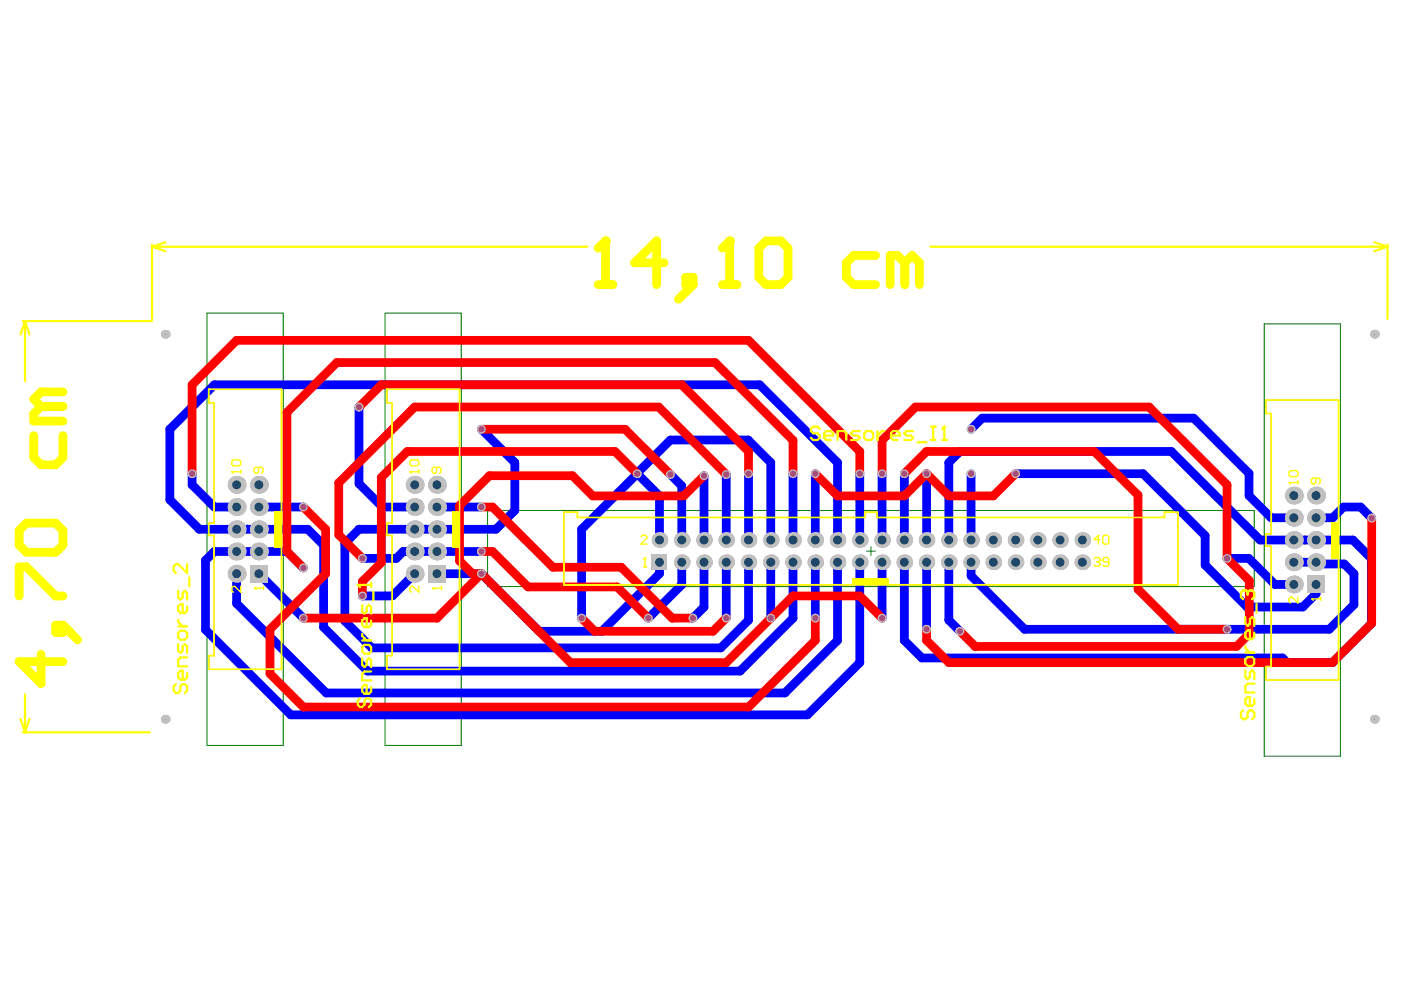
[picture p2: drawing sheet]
<svg xmlns="http://www.w3.org/2000/svg" width="297mm" height="210mm" viewBox="0 0 297 210" stroke-linecap="round" stroke-linejoin="round" font-family="sans-serif">
<path d="M43.9 66.4h16.2v91.6h-16.2zM81.6 66.4h16.2v91.6h-16.2zM268 68.7h16.2v91.6h-16.2zM51.6 112.2h1.9M52.5 111.3v1.8M89.3 112.2h1.9M90.3 111.3v1.8M103.4 108.2h162.5v16.2h-162.5zM183.7 116.9h1.9M184.7 115.9v1.9M275.7 114.5h1.9M276.7 113.6v1.8" fill="none" stroke="#008000" stroke-width=".21"/>
<path d="M44.3 82.5h15.4v59.4h-15.4v-2.9h1.1v-25.5h-1.1v-2.6h1.1v-25.5h-1.1zM82 82.5h15.4v59.4h-15.4v-2.9h1.1v-25.5h-1.1v-2.6h1.1v-25.5h-1.1zM268.4 84.8h15.4v59.4h-15.4v-2.9h1.1v-25.5h-1.1v-2.6h1.1v-25.5h-1.1zM119.5 108.6h2.9v1.1h61v-1.1h2.6v1.1h60.9v-1.1h2.9v15.4h-130.3z" fill="none" stroke="#f0f" stroke-width=".21"/>
<g fill="#f0f">
<path d="M58.2 108.3h1.5v7.8h-1.5z" fill-rule="evenodd"/>
<path d="M95.9 108.3h1.5v7.8h-1.5z" fill-rule="evenodd"/>
<path d="M180.8 122.5h7.8v1.5h-7.8z" fill-rule="evenodd"/>
<path d="M282.3 110.6h1.5v7.8h-1.5z" fill-rule="evenodd"/>
</g>
<g fill="none" stroke="#00f" stroke-width="1.9">
<path d="M36 91v15M40.7 100.4v2.4M42.3 112.2h7.9M43.6 118.8v14.7M45.4 107.5h4.8M73.1 115.2v16.5M76.8 118.4h7.2M123.3 112.2v18.9M135.1 100.3v.1M149.3 100.9v13.6M149.3 119.3v9.4M154 100.6v14"/>
<path d="M154 119.2h.1M154 119.3v11.8M168.1 100.4v14.1M168.1 119.2v11.9M172.9 100.4v14.1M172.9 119.2v11.9M187 100.4v14.1M187 119.2v11.9M191.7 100.4v14.2M191.7 119.2h.1M191.7 119.3v16.5M205.9 119.3h.1"/>
<path d="M205.9 100.4v14.2M205.9 119.3v2.8M255.5 113.6v6.2M76.8 126.4h6.4"/>
</g>
<circle cx="76.1" cy="112.2" r=".93" fill="#00f"/>
<g fill="none" stroke="#00f" stroke-width="1.9">
<path d="M36 91l9.4-9.4h115.7l16.5 16.5v16.4M76.1 86.3v16.3l5 4.9h6.8M102.1 91l7.1 7.1v10.1l-4 4h-29.1l-3 3M205.9 91l2.3-2.3h44.9l11.7 11.7v4.7l4.7 4.7h4.8M36 106l6.3 6.2M40.7 102.8l4.7 4.7M43.6 118.8l1.8-1.9h15.4l3.5 3.5M50.2 112.2h15.1l3.3 3.4v17.4l9.3 9.3h79l11.2-11.2M54.9 107.5h9.4M92.6 107.5h9.5M102.1 116.9h-16.6l-1.5 1.5M123.3 112.2l11.8-11.8 4.7 4.7v9.4"/>
<path d="M135.1 100.3l7-7h16.5l4.8 4.8v16.4M139.8 119.2h.1M139.8 119.3v2.3l-12.2 12.2h-13.3l-12.2-12.2h-9.5M142.1 100.6l2.4 2.4v11.6M144.5 119.3v4.7l-7 7.1M158.7 119.3v12.2l-5.9 5.9h-74l-5.7-5.7M158.7 100.4v14.2M163.4 119.2v11.9M177.6 119.2v16.6l-11.2 11.1h-97.2l-19-19v-6.3M182.3 100.4v14.1M182.3 119.2v21.3l-11.1 11.1h-109.6l-18-18.1M196.5 100.4v14.2"/>
<path d="M196.5 119.2h.1M196.5 119.3v14.1M201.2 114.6v-16.5l2.3-2.4h44.9l18.8 18.8h19.7l3.9 3.9v13.8l-8.3 8.3h-9.6l-1-1h-76.4l-3.8-3.7M201.2 119.2h.1M201.2 119.3v12.2l2.3 2.3M215.3 100.4h27.1l13.1 13.2M255.5 119.8l8.9 8.9h11.8l2.8-2.8v-2M260.2 118.4h4.6l5.5 5.5h4M274.3 119.2h4.7l.4 .4h5.6l2.1 2v6.6l-5.3 5.2h-64.6l-11.3-11.3M279 109.8h3.6l2.2-2.3h3.7l2.3 2.4M54.9 121.6l9.4 9.5M87.9 121.6l-4.7 4.8"/>
<path d="M149.3 128.7l-2.4 2.4"/>
</g>
<circle cx="76.8" cy="118.4" r=".93" fill="#c0c0c0"/>
<circle cx="76.8" cy="118.4" r=".66" fill="#a64d79"/>
<circle cx="76.8" cy="126.4" r=".93" fill="#c0c0c0"/>
<circle cx="76.8" cy="126.4" r=".66" fill="#a64d79"/>
<circle cx="260.2" cy="133.4" r=".93" fill="#c0c0c0"/>
<circle cx="260.2" cy="133.4" r=".66" fill="#a64d79"/>
<circle cx="187" cy="100.4" r=".93" fill="#c0c0c0"/>
<circle cx="187" cy="100.4" r=".66" fill="#a64d79"/>
<circle cx="64.3" cy="120.4" r=".93" fill="#c0c0c0"/>
<circle cx="64.3" cy="120.4" r=".66" fill="#a64d79"/>
<circle cx="76.1" cy="86.3" r=".93" fill="#c0c0c0"/>
<circle cx="76.1" cy="86.3" r=".66" fill="#a64d79"/>
<circle cx="149.3" cy="100.9" r=".93" fill="#c0c0c0"/>
<circle cx="149.3" cy="100.9" r=".66" fill="#a64d79"/>
<circle cx="172.9" cy="100.4" r=".93" fill="#c0c0c0"/>
<circle cx="172.9" cy="100.4" r=".66" fill="#a64d79"/>
<circle cx="187" cy="131.1" r=".93" fill="#c0c0c0"/>
<circle cx="187" cy="131.1" r=".66" fill="#a64d79"/>
<circle cx="40.7" cy="100.4" r=".93" fill="#c0c0c0"/>
<circle cx="40.7" cy="100.4" r=".66" fill="#a64d79"/>
<circle cx="182.3" cy="100.4" r=".93" fill="#c0c0c0"/>
<circle cx="182.3" cy="100.4" r=".66" fill="#a64d79"/>
<circle cx="168.1" cy="100.4" r=".93" fill="#c0c0c0"/>
<circle cx="168.1" cy="100.4" r=".66" fill="#a64d79"/>
<circle cx="163.4" cy="131.1" r=".93" fill="#c0c0c0"/>
<circle cx="163.4" cy="131.1" r=".66" fill="#a64d79"/>
<circle cx="172.9" cy="131.1" r=".93" fill="#c0c0c0"/>
<circle cx="172.9" cy="131.1" r=".66" fill="#a64d79"/>
<circle cx="64.3" cy="107.5" r=".93" fill="#c0c0c0"/>
<circle cx="64.3" cy="107.5" r=".66" fill="#a64d79"/>
<circle cx="64.3" cy="131.1" r=".93" fill="#c0c0c0"/>
<circle cx="64.3" cy="131.1" r=".66" fill="#a64d79"/>
<circle cx="123.3" cy="131.1" r=".93" fill="#c0c0c0"/>
<circle cx="123.3" cy="131.1" r=".66" fill="#a64d79"/>
<circle cx="102.1" cy="121.6" r=".93" fill="#c0c0c0"/>
<circle cx="102.1" cy="121.6" r=".66" fill="#a64d79"/>
<circle cx="290.8" cy="109.9" r=".93" fill="#c0c0c0"/>
<circle cx="290.8" cy="109.9" r=".66" fill="#a64d79"/>
<circle cx="215.3" cy="100.4" r=".93" fill="#c0c0c0"/>
<circle cx="215.3" cy="100.4" r=".66" fill="#a64d79"/>
<circle cx="260.2" cy="118.4" r=".93" fill="#c0c0c0"/>
<circle cx="260.2" cy="118.4" r=".66" fill="#a64d79"/>
<circle cx="203.5" cy="133.8" r=".93" fill="#c0c0c0"/>
<circle cx="203.5" cy="133.8" r=".66" fill="#a64d79"/>
<circle cx="205.9" cy="91" r=".93" fill="#c0c0c0"/>
<circle cx="205.9" cy="91" r=".66" fill="#a64d79"/>
<circle cx="191.7" cy="100.4" r=".93" fill="#c0c0c0"/>
<circle cx="191.7" cy="100.4" r=".66" fill="#a64d79"/>
<circle cx="102.1" cy="91" r=".93" fill="#c0c0c0"/>
<circle cx="102.1" cy="91" r=".66" fill="#a64d79"/>
<circle cx="102.1" cy="107.5" r=".93" fill="#c0c0c0"/>
<circle cx="102.1" cy="107.5" r=".66" fill="#a64d79"/>
<circle cx="102.1" cy="116.9" r=".93" fill="#c0c0c0"/>
<circle cx="102.1" cy="116.9" r=".66" fill="#a64d79"/>
<circle cx="154" cy="131.1" r=".93" fill="#c0c0c0"/>
<circle cx="154" cy="131.1" r=".66" fill="#a64d79"/>
<circle cx="146.9" cy="131.1" r=".93" fill="#c0c0c0"/>
<circle cx="146.9" cy="131.1" r=".66" fill="#a64d79"/>
<circle cx="137.5" cy="131.1" r=".93" fill="#c0c0c0"/>
<circle cx="137.5" cy="131.1" r=".66" fill="#a64d79"/>
<circle cx="196.5" cy="133.4" r=".93" fill="#c0c0c0"/>
<circle cx="196.5" cy="133.4" r=".66" fill="#a64d79"/>
<circle cx="158.7" cy="100.4" r=".93" fill="#c0c0c0"/>
<circle cx="158.7" cy="100.4" r=".66" fill="#a64d79"/>
<circle cx="154" cy="100.6" r=".93" fill="#c0c0c0"/>
<circle cx="154" cy="100.6" r=".66" fill="#a64d79"/>
<circle cx="196.5" cy="100.4" r=".93" fill="#c0c0c0"/>
<circle cx="196.5" cy="100.4" r=".66" fill="#a64d79"/>
<circle cx="135.1" cy="100.4" r=".93" fill="#c0c0c0"/>
<circle cx="135.1" cy="100.4" r=".66" fill="#a64d79"/>
<circle cx="142.1" cy="100.6" r=".93" fill="#c0c0c0"/>
<circle cx="142.1" cy="100.6" r=".66" fill="#a64d79"/>
<circle cx="205.9" cy="100.4" r=".93" fill="#c0c0c0"/>
<circle cx="205.9" cy="100.4" r=".66" fill="#a64d79"/>
<circle cx="35" cy="152.5" r=".93" fill="#c0c0c0"/>
<circle cx="35" cy="152.5" r=".09" fill="#1f4769"/>
<circle cx="291.4" cy="152.5" r=".93" fill="#c0c0c0"/>
<circle cx="291.4" cy="152.5" r=".09" fill="#1f4769"/>
<circle cx="35" cy="70.9" r=".93" fill="#c0c0c0"/>
<circle cx="35" cy="70.9" r=".09" fill="#1f4769"/>
<circle cx="50.2" cy="116.9" r="1.88" fill="#c0c0c0"/>
<circle cx="50.2" cy="116.9" r=".95" fill="#1f4769"/>
<circle cx="50.2" cy="112.2" r="1.88" fill="#c0c0c0"/>
<circle cx="50.2" cy="112.2" r=".95" fill="#1f4769"/>
<circle cx="50.2" cy="102.8" r="1.88" fill="#c0c0c0"/>
<circle cx="50.2" cy="102.8" r=".95" fill="#1f4769"/>
<circle cx="92.6" cy="116.9" r="1.88" fill="#c0c0c0"/>
<circle cx="92.6" cy="116.9" r=".95" fill="#1f4769"/>
<circle cx="87.9" cy="116.9" r="1.88" fill="#c0c0c0"/>
<circle cx="87.9" cy="116.9" r=".95" fill="#1f4769"/>
<circle cx="92.6" cy="112.2" r="1.88" fill="#c0c0c0"/>
<circle cx="92.6" cy="112.2" r=".95" fill="#1f4769"/>
<circle cx="87.9" cy="112.2" r="1.88" fill="#c0c0c0"/>
<circle cx="87.9" cy="112.2" r=".95" fill="#1f4769"/>
<circle cx="92.6" cy="102.8" r="1.88" fill="#c0c0c0"/>
<circle cx="92.6" cy="102.8" r=".95" fill="#1f4769"/>
<circle cx="87.9" cy="102.8" r="1.88" fill="#c0c0c0"/>
<circle cx="87.9" cy="102.8" r=".95" fill="#1f4769"/>
<circle cx="139.8" cy="114.5" r="1.65" fill="#c0c0c0"/>
<circle cx="139.8" cy="114.5" r=".95" fill="#1f4769"/>
<path d="M138.2 117.6h3.3v3.3h-3.3z" fill-rule="evenodd" fill="#c0c0c0"/>
<circle cx="139.8" cy="119.2" r=".95" fill="#1f4769"/>
<circle cx="154" cy="114.5" r="1.65" fill="#c0c0c0"/>
<circle cx="154" cy="114.5" r=".95" fill="#1f4769"/>
<circle cx="154" cy="119.2" r="1.65" fill="#c0c0c0"/>
<circle cx="154" cy="119.2" r=".95" fill="#1f4769"/>
<circle cx="149.3" cy="114.5" r="1.65" fill="#c0c0c0"/>
<circle cx="149.3" cy="114.5" r=".95" fill="#1f4769"/>
<circle cx="149.3" cy="119.2" r="1.65" fill="#c0c0c0"/>
<circle cx="149.3" cy="119.2" r=".95" fill="#1f4769"/>
<circle cx="158.7" cy="119.2" r="1.65" fill="#c0c0c0"/>
<circle cx="158.7" cy="119.2" r=".95" fill="#1f4769"/>
<circle cx="158.7" cy="114.5" r="1.65" fill="#c0c0c0"/>
<circle cx="158.7" cy="114.5" r=".95" fill="#1f4769"/>
<circle cx="172.9" cy="114.5" r="1.65" fill="#c0c0c0"/>
<circle cx="172.9" cy="114.5" r=".95" fill="#1f4769"/>
<circle cx="172.9" cy="119.2" r="1.65" fill="#c0c0c0"/>
<circle cx="172.9" cy="119.2" r=".95" fill="#1f4769"/>
<circle cx="168.1" cy="114.5" r="1.65" fill="#c0c0c0"/>
<circle cx="168.1" cy="114.5" r=".95" fill="#1f4769"/>
<circle cx="168.1" cy="119.2" r="1.65" fill="#c0c0c0"/>
<circle cx="168.1" cy="119.2" r=".95" fill="#1f4769"/>
<circle cx="163.4" cy="119.2" r="1.65" fill="#c0c0c0"/>
<circle cx="163.4" cy="119.2" r=".95" fill="#1f4769"/>
<circle cx="163.4" cy="114.5" r="1.65" fill="#c0c0c0"/>
<circle cx="163.4" cy="114.5" r=".95" fill="#1f4769"/>
<circle cx="182.3" cy="119.2" r="1.65" fill="#c0c0c0"/>
<circle cx="182.3" cy="119.2" r=".95" fill="#1f4769"/>
<circle cx="187" cy="119.2" r="1.65" fill="#c0c0c0"/>
<circle cx="187" cy="119.2" r=".95" fill="#1f4769"/>
<circle cx="182.3" cy="114.5" r="1.65" fill="#c0c0c0"/>
<circle cx="182.3" cy="114.5" r=".95" fill="#1f4769"/>
<circle cx="187" cy="114.5" r="1.65" fill="#c0c0c0"/>
<circle cx="187" cy="114.5" r=".95" fill="#1f4769"/>
<circle cx="201.2" cy="114.5" r="1.65" fill="#c0c0c0"/>
<circle cx="201.2" cy="114.5" r=".95" fill="#1f4769"/>
<circle cx="196.5" cy="114.5" r="1.65" fill="#c0c0c0"/>
<circle cx="196.5" cy="114.5" r=".95" fill="#1f4769"/>
<circle cx="201.2" cy="119.2" r="1.65" fill="#c0c0c0"/>
<circle cx="201.2" cy="119.2" r=".95" fill="#1f4769"/>
<circle cx="196.5" cy="119.2" r="1.65" fill="#c0c0c0"/>
<circle cx="196.5" cy="119.2" r=".95" fill="#1f4769"/>
<circle cx="215.3" cy="114.5" r="1.65" fill="#c0c0c0"/>
<circle cx="215.3" cy="114.5" r=".95" fill="#1f4769"/>
<circle cx="215.3" cy="119.2" r="1.65" fill="#c0c0c0"/>
<circle cx="215.3" cy="119.2" r=".95" fill="#1f4769"/>
<circle cx="210.6" cy="114.5" r="1.65" fill="#c0c0c0"/>
<circle cx="210.6" cy="114.5" r=".95" fill="#1f4769"/>
<circle cx="210.6" cy="119.2" r="1.65" fill="#c0c0c0"/>
<circle cx="210.6" cy="119.2" r=".95" fill="#1f4769"/>
<circle cx="229.5" cy="114.5" r="1.65" fill="#c0c0c0"/>
<circle cx="229.5" cy="114.5" r=".95" fill="#1f4769"/>
<circle cx="224.8" cy="114.5" r="1.65" fill="#c0c0c0"/>
<circle cx="224.8" cy="114.5" r=".95" fill="#1f4769"/>
<circle cx="229.5" cy="119.2" r="1.65" fill="#c0c0c0"/>
<circle cx="229.5" cy="119.2" r=".95" fill="#1f4769"/>
<circle cx="224.8" cy="119.2" r="1.65" fill="#c0c0c0"/>
<circle cx="224.8" cy="119.2" r=".95" fill="#1f4769"/>
<circle cx="279" cy="119.2" r="1.88" fill="#c0c0c0"/>
<circle cx="279" cy="119.2" r=".95" fill="#1f4769"/>
<circle cx="274.3" cy="119.2" r="1.88" fill="#c0c0c0"/>
<circle cx="274.3" cy="119.2" r=".95" fill="#1f4769"/>
<circle cx="279" cy="114.5" r="1.88" fill="#c0c0c0"/>
<circle cx="279" cy="114.5" r=".95" fill="#1f4769"/>
<circle cx="274.3" cy="114.5" r="1.88" fill="#c0c0c0"/>
<circle cx="274.3" cy="114.5" r=".95" fill="#1f4769"/>
<circle cx="279" cy="109.8" r="1.88" fill="#c0c0c0"/>
<circle cx="279" cy="109.8" r=".95" fill="#1f4769"/>
<circle cx="274.3" cy="109.8" r="1.88" fill="#c0c0c0"/>
<circle cx="274.3" cy="109.8" r=".95" fill="#1f4769"/>
<circle cx="279" cy="105.1" r="1.88" fill="#c0c0c0"/>
<circle cx="279" cy="105.1" r=".95" fill="#1f4769"/>
<circle cx="274.3" cy="105.1" r="1.88" fill="#c0c0c0"/>
<circle cx="274.3" cy="105.1" r=".95" fill="#1f4769"/>
<circle cx="291.4" cy="70.9" r=".93" fill="#c0c0c0"/>
<circle cx="291.4" cy="70.9" r=".09" fill="#1f4769"/>
<circle cx="50.2" cy="121.6" r="1.88" fill="#c0c0c0"/>
<circle cx="50.2" cy="121.6" r=".95" fill="#1f4769"/>
<circle cx="50.2" cy="107.5" r="1.88" fill="#c0c0c0"/>
<circle cx="50.2" cy="107.5" r=".95" fill="#1f4769"/>
<path d="M90.7 119.8h3.8v3.7h-3.8z" fill-rule="evenodd" fill="#c0c0c0"/>
<circle cx="92.6" cy="121.6" r=".95" fill="#1f4769"/>
<circle cx="87.9" cy="121.6" r="1.88" fill="#c0c0c0"/>
<circle cx="87.9" cy="121.6" r=".95" fill="#1f4769"/>
<circle cx="92.6" cy="107.5" r="1.88" fill="#c0c0c0"/>
<circle cx="92.6" cy="107.5" r=".95" fill="#1f4769"/>
<circle cx="87.9" cy="107.5" r="1.88" fill="#c0c0c0"/>
<circle cx="87.9" cy="107.5" r=".95" fill="#1f4769"/>
<path d="M277.1 122h3.8v3.8h-3.8z" fill-rule="evenodd" fill="#c0c0c0"/>
<circle cx="279" cy="123.9" r=".95" fill="#1f4769"/>
<circle cx="274.3" cy="123.9" r="1.88" fill="#c0c0c0"/>
<circle cx="274.3" cy="123.9" r=".95" fill="#1f4769"/>
<circle cx="54.9" cy="116.9" r="1.88" fill="#c0c0c0"/>
<circle cx="54.9" cy="116.9" r=".95" fill="#1f4769"/>
<circle cx="54.9" cy="112.2" r="1.88" fill="#c0c0c0"/>
<circle cx="54.9" cy="112.2" r=".95" fill="#1f4769"/>
<circle cx="54.9" cy="102.8" r="1.88" fill="#c0c0c0"/>
<circle cx="54.9" cy="102.8" r=".95" fill="#1f4769"/>
<circle cx="177.6" cy="114.5" r="1.65" fill="#c0c0c0"/>
<circle cx="177.6" cy="114.5" r=".95" fill="#1f4769"/>
<circle cx="177.6" cy="119.2" r="1.65" fill="#c0c0c0"/>
<circle cx="177.6" cy="119.2" r=".95" fill="#1f4769"/>
<circle cx="144.5" cy="114.5" r="1.65" fill="#c0c0c0"/>
<circle cx="144.5" cy="114.5" r=".95" fill="#1f4769"/>
<circle cx="144.5" cy="119.2" r="1.65" fill="#c0c0c0"/>
<circle cx="144.5" cy="119.2" r=".95" fill="#1f4769"/>
<circle cx="220" cy="114.5" r="1.65" fill="#c0c0c0"/>
<circle cx="220" cy="114.5" r=".95" fill="#1f4769"/>
<circle cx="220" cy="119.2" r="1.65" fill="#c0c0c0"/>
<circle cx="220" cy="119.2" r=".95" fill="#1f4769"/>
<circle cx="205.9" cy="114.5" r="1.65" fill="#c0c0c0"/>
<circle cx="205.9" cy="114.5" r=".95" fill="#1f4769"/>
<circle cx="205.9" cy="119.2" r="1.65" fill="#c0c0c0"/>
<circle cx="205.9" cy="119.2" r=".95" fill="#1f4769"/>
<circle cx="191.7" cy="119.2" r="1.65" fill="#c0c0c0"/>
<circle cx="191.7" cy="119.2" r=".95" fill="#1f4769"/>
<circle cx="191.7" cy="114.5" r="1.65" fill="#c0c0c0"/>
<circle cx="191.7" cy="114.5" r=".95" fill="#1f4769"/>
<path d="M53 119.8h3.8v3.7h-3.8z" fill-rule="evenodd" fill="#c0c0c0"/>
<circle cx="54.9" cy="121.6" r=".95" fill="#1f4769"/>
<circle cx="54.9" cy="107.5" r="1.88" fill="#c0c0c0"/>
<circle cx="54.9" cy="107.5" r=".95" fill="#1f4769"/>
<path d="M153.9 131.1h.1" fill="none" stroke="#f00" stroke-width="1.9"/>
<circle cx="206.7" cy="137.1" r=".93" fill="#f00"/>
<g fill="none" stroke="#f00" stroke-width="1.9">
<path d="M76.1 86.3l4.7-4.7h63.7l14.2 14.1v4.7M102.1 91h30.4l9.6 9.6M40.7 100.4v-18.8l9.5-9.4h108.5l23.6 23.5v4.7M64.3 107.5l4.7 4.7v9.4l-11.8 11.8v9.4l7.1 7.1h94.4l14.2-14.1v-4.7M102.1 107.5h2.3l12.8 12.8h14.5l10.8 10.8h4.4M102.1 116.9h2.3l7.6 7.5h18.8l6.7 6.7M135.1 100.4l-4.7-4.7h-44l-5.6 5.5v18.1l-4 4v3.1M149.3 100.9l-4.3 4.2h-19.3l-4.3-4.2h-17.6l-6.4 6.3v11.7l2.8 2.7h1.9M154 100.6l-14.3-14.3h-51.8l-16.1 16.1v11l5 5M168.1 100.4v-7l-16.5-16.5h-80.2l-10.6 10.5v29.5l3.5 3.5M172.9 100.4l4.7 4.7h14.1l4.8-4.7 4.7 4.7h9.4l4.7-4.7M187 100.4v-7l7.1-7.1h49.5l16.6 16.5v15.6l4.7 4.7v11.3l-2.7 2.7h-55.5l-3.2-3.3"/>
<path d="M191.7 100.4l4.8-4.7h35.5l9.3 9.3v19.9l8.5 8.5h10.4M290.8 109.9v22.3l-8.3 8.3h-81.3l-4.7-4.7v-2.4M102.1 121.6l18.8 18.9h33.1l14.1-14.1h14.2l4.7 4.7M102.1 121.6l-9.5 9.5h-28.3M123.3 131.1l2.8 2.7h25.1l2.7-2.7"/>
</g>
<circle cx="76.8" cy="118.4" r=".93" fill="#c0c0c0"/>
<circle cx="76.8" cy="118.4" r=".66" fill="#a64d79"/>
<circle cx="76.8" cy="126.4" r=".93" fill="#c0c0c0"/>
<circle cx="76.8" cy="126.4" r=".66" fill="#a64d79"/>
<circle cx="260.2" cy="133.4" r=".93" fill="#c0c0c0"/>
<circle cx="260.2" cy="133.4" r=".66" fill="#a64d79"/>
<circle cx="187" cy="100.4" r=".93" fill="#c0c0c0"/>
<circle cx="187" cy="100.4" r=".66" fill="#a64d79"/>
<circle cx="64.3" cy="120.4" r=".93" fill="#c0c0c0"/>
<circle cx="64.3" cy="120.4" r=".66" fill="#a64d79"/>
<circle cx="76.1" cy="86.3" r=".93" fill="#c0c0c0"/>
<circle cx="76.1" cy="86.3" r=".66" fill="#a64d79"/>
<circle cx="149.3" cy="100.9" r=".93" fill="#c0c0c0"/>
<circle cx="149.3" cy="100.9" r=".66" fill="#a64d79"/>
<circle cx="172.9" cy="100.4" r=".93" fill="#c0c0c0"/>
<circle cx="172.9" cy="100.4" r=".66" fill="#a64d79"/>
<circle cx="187" cy="131.1" r=".93" fill="#c0c0c0"/>
<circle cx="187" cy="131.1" r=".66" fill="#a64d79"/>
<circle cx="40.7" cy="100.4" r=".93" fill="#c0c0c0"/>
<circle cx="40.7" cy="100.4" r=".66" fill="#a64d79"/>
<circle cx="182.3" cy="100.4" r=".93" fill="#c0c0c0"/>
<circle cx="182.3" cy="100.4" r=".66" fill="#a64d79"/>
<circle cx="168.1" cy="100.4" r=".93" fill="#c0c0c0"/>
<circle cx="168.1" cy="100.4" r=".66" fill="#a64d79"/>
<circle cx="163.4" cy="131.1" r=".93" fill="#c0c0c0"/>
<circle cx="163.4" cy="131.1" r=".66" fill="#a64d79"/>
<circle cx="172.9" cy="131.1" r=".93" fill="#c0c0c0"/>
<circle cx="172.9" cy="131.1" r=".66" fill="#a64d79"/>
<circle cx="64.3" cy="107.5" r=".93" fill="#c0c0c0"/>
<circle cx="64.3" cy="107.5" r=".66" fill="#a64d79"/>
<circle cx="64.3" cy="131.1" r=".93" fill="#c0c0c0"/>
<circle cx="64.3" cy="131.1" r=".66" fill="#a64d79"/>
<circle cx="123.3" cy="131.1" r=".93" fill="#c0c0c0"/>
<circle cx="123.3" cy="131.1" r=".66" fill="#a64d79"/>
<circle cx="102.1" cy="121.6" r=".93" fill="#c0c0c0"/>
<circle cx="102.1" cy="121.6" r=".66" fill="#a64d79"/>
<circle cx="290.8" cy="109.9" r=".93" fill="#c0c0c0"/>
<circle cx="290.8" cy="109.9" r=".66" fill="#a64d79"/>
<circle cx="215.3" cy="100.4" r=".93" fill="#c0c0c0"/>
<circle cx="215.3" cy="100.4" r=".66" fill="#a64d79"/>
<circle cx="260.2" cy="118.4" r=".93" fill="#c0c0c0"/>
<circle cx="260.2" cy="118.4" r=".66" fill="#a64d79"/>
<circle cx="203.5" cy="133.8" r=".93" fill="#c0c0c0"/>
<circle cx="203.5" cy="133.8" r=".66" fill="#a64d79"/>
<circle cx="205.9" cy="91" r=".93" fill="#c0c0c0"/>
<circle cx="205.9" cy="91" r=".66" fill="#a64d79"/>
<circle cx="191.7" cy="100.4" r=".93" fill="#c0c0c0"/>
<circle cx="191.7" cy="100.4" r=".66" fill="#a64d79"/>
<circle cx="102.1" cy="91" r=".93" fill="#c0c0c0"/>
<circle cx="102.1" cy="91" r=".66" fill="#a64d79"/>
<circle cx="102.1" cy="107.5" r=".93" fill="#c0c0c0"/>
<circle cx="102.1" cy="107.5" r=".66" fill="#a64d79"/>
<circle cx="102.1" cy="116.9" r=".93" fill="#c0c0c0"/>
<circle cx="102.1" cy="116.9" r=".66" fill="#a64d79"/>
<circle cx="154" cy="131.1" r=".93" fill="#c0c0c0"/>
<circle cx="154" cy="131.1" r=".66" fill="#a64d79"/>
<circle cx="146.9" cy="131.1" r=".93" fill="#c0c0c0"/>
<circle cx="146.9" cy="131.1" r=".66" fill="#a64d79"/>
<circle cx="137.5" cy="131.1" r=".93" fill="#c0c0c0"/>
<circle cx="137.5" cy="131.1" r=".66" fill="#a64d79"/>
<circle cx="196.5" cy="133.4" r=".93" fill="#c0c0c0"/>
<circle cx="196.5" cy="133.4" r=".66" fill="#a64d79"/>
<circle cx="158.7" cy="100.4" r=".93" fill="#c0c0c0"/>
<circle cx="158.7" cy="100.4" r=".66" fill="#a64d79"/>
<circle cx="154" cy="100.6" r=".93" fill="#c0c0c0"/>
<circle cx="154" cy="100.6" r=".66" fill="#a64d79"/>
<circle cx="196.5" cy="100.4" r=".93" fill="#c0c0c0"/>
<circle cx="196.5" cy="100.4" r=".66" fill="#a64d79"/>
<circle cx="135.1" cy="100.4" r=".93" fill="#c0c0c0"/>
<circle cx="135.1" cy="100.4" r=".66" fill="#a64d79"/>
<circle cx="142.1" cy="100.6" r=".93" fill="#c0c0c0"/>
<circle cx="142.1" cy="100.6" r=".66" fill="#a64d79"/>
<circle cx="205.9" cy="100.4" r=".93" fill="#c0c0c0"/>
<circle cx="205.9" cy="100.4" r=".66" fill="#a64d79"/>
<circle cx="35" cy="152.5" r=".93" fill="#c0c0c0"/>
<circle cx="35" cy="152.5" r=".09" fill="#1f4769"/>
<circle cx="291.4" cy="152.5" r=".93" fill="#c0c0c0"/>
<circle cx="291.4" cy="152.5" r=".09" fill="#1f4769"/>
<circle cx="35" cy="70.9" r=".93" fill="#c0c0c0"/>
<circle cx="35" cy="70.9" r=".09" fill="#1f4769"/>
<circle cx="50.2" cy="116.9" r="1.88" fill="#c0c0c0"/>
<circle cx="50.2" cy="116.9" r=".95" fill="#1f4769"/>
<circle cx="50.2" cy="112.2" r="1.88" fill="#c0c0c0"/>
<circle cx="50.2" cy="112.2" r=".95" fill="#1f4769"/>
<circle cx="50.2" cy="102.8" r="1.88" fill="#c0c0c0"/>
<circle cx="50.2" cy="102.8" r=".95" fill="#1f4769"/>
<circle cx="92.6" cy="116.9" r="1.88" fill="#c0c0c0"/>
<circle cx="92.6" cy="116.9" r=".95" fill="#1f4769"/>
<circle cx="87.9" cy="116.9" r="1.88" fill="#c0c0c0"/>
<circle cx="87.9" cy="116.9" r=".95" fill="#1f4769"/>
<circle cx="92.6" cy="112.2" r="1.88" fill="#c0c0c0"/>
<circle cx="92.6" cy="112.2" r=".95" fill="#1f4769"/>
<circle cx="87.9" cy="112.2" r="1.88" fill="#c0c0c0"/>
<circle cx="87.9" cy="112.2" r=".95" fill="#1f4769"/>
<circle cx="92.6" cy="102.8" r="1.88" fill="#c0c0c0"/>
<circle cx="92.6" cy="102.8" r=".95" fill="#1f4769"/>
<circle cx="87.9" cy="102.8" r="1.88" fill="#c0c0c0"/>
<circle cx="87.9" cy="102.8" r=".95" fill="#1f4769"/>
<circle cx="139.8" cy="114.5" r="1.65" fill="#c0c0c0"/>
<circle cx="139.8" cy="114.5" r=".95" fill="#1f4769"/>
<path d="M138.2 117.6h3.3v3.3h-3.3z" fill-rule="evenodd" fill="#c0c0c0"/>
<circle cx="139.8" cy="119.2" r=".95" fill="#1f4769"/>
<circle cx="154" cy="114.5" r="1.65" fill="#c0c0c0"/>
<circle cx="154" cy="114.5" r=".95" fill="#1f4769"/>
<circle cx="154" cy="119.2" r="1.65" fill="#c0c0c0"/>
<circle cx="154" cy="119.2" r=".95" fill="#1f4769"/>
<circle cx="149.3" cy="114.5" r="1.65" fill="#c0c0c0"/>
<circle cx="149.3" cy="114.5" r=".95" fill="#1f4769"/>
<circle cx="149.3" cy="119.2" r="1.65" fill="#c0c0c0"/>
<circle cx="149.3" cy="119.2" r=".95" fill="#1f4769"/>
<circle cx="158.7" cy="119.2" r="1.65" fill="#c0c0c0"/>
<circle cx="158.7" cy="119.2" r=".95" fill="#1f4769"/>
<circle cx="158.7" cy="114.5" r="1.65" fill="#c0c0c0"/>
<circle cx="158.7" cy="114.5" r=".95" fill="#1f4769"/>
<circle cx="172.9" cy="114.5" r="1.65" fill="#c0c0c0"/>
<circle cx="172.9" cy="114.5" r=".95" fill="#1f4769"/>
<circle cx="172.9" cy="119.2" r="1.65" fill="#c0c0c0"/>
<circle cx="172.9" cy="119.2" r=".95" fill="#1f4769"/>
<circle cx="168.1" cy="114.5" r="1.65" fill="#c0c0c0"/>
<circle cx="168.1" cy="114.5" r=".95" fill="#1f4769"/>
<circle cx="168.1" cy="119.2" r="1.65" fill="#c0c0c0"/>
<circle cx="168.1" cy="119.2" r=".95" fill="#1f4769"/>
<circle cx="163.4" cy="119.2" r="1.65" fill="#c0c0c0"/>
<circle cx="163.4" cy="119.2" r=".95" fill="#1f4769"/>
<circle cx="163.4" cy="114.5" r="1.65" fill="#c0c0c0"/>
<circle cx="163.4" cy="114.5" r=".95" fill="#1f4769"/>
<circle cx="182.3" cy="119.2" r="1.65" fill="#c0c0c0"/>
<circle cx="182.3" cy="119.2" r=".95" fill="#1f4769"/>
<circle cx="187" cy="119.2" r="1.65" fill="#c0c0c0"/>
<circle cx="187" cy="119.2" r=".95" fill="#1f4769"/>
<circle cx="182.3" cy="114.5" r="1.65" fill="#c0c0c0"/>
<circle cx="182.3" cy="114.5" r=".95" fill="#1f4769"/>
<circle cx="187" cy="114.5" r="1.65" fill="#c0c0c0"/>
<circle cx="187" cy="114.5" r=".95" fill="#1f4769"/>
<circle cx="201.2" cy="114.5" r="1.65" fill="#c0c0c0"/>
<circle cx="201.2" cy="114.5" r=".95" fill="#1f4769"/>
<circle cx="196.5" cy="114.5" r="1.65" fill="#c0c0c0"/>
<circle cx="196.5" cy="114.5" r=".95" fill="#1f4769"/>
<circle cx="201.2" cy="119.2" r="1.65" fill="#c0c0c0"/>
<circle cx="201.2" cy="119.2" r=".95" fill="#1f4769"/>
<circle cx="196.5" cy="119.2" r="1.65" fill="#c0c0c0"/>
<circle cx="196.5" cy="119.2" r=".95" fill="#1f4769"/>
<circle cx="215.3" cy="114.5" r="1.65" fill="#c0c0c0"/>
<circle cx="215.3" cy="114.5" r=".95" fill="#1f4769"/>
<circle cx="215.3" cy="119.2" r="1.65" fill="#c0c0c0"/>
<circle cx="215.3" cy="119.2" r=".95" fill="#1f4769"/>
<circle cx="210.6" cy="114.5" r="1.65" fill="#c0c0c0"/>
<circle cx="210.6" cy="114.5" r=".95" fill="#1f4769"/>
<circle cx="210.6" cy="119.2" r="1.65" fill="#c0c0c0"/>
<circle cx="210.6" cy="119.2" r=".95" fill="#1f4769"/>
<circle cx="229.5" cy="114.5" r="1.65" fill="#c0c0c0"/>
<circle cx="229.5" cy="114.5" r=".95" fill="#1f4769"/>
<circle cx="224.8" cy="114.5" r="1.65" fill="#c0c0c0"/>
<circle cx="224.8" cy="114.5" r=".95" fill="#1f4769"/>
<circle cx="229.5" cy="119.2" r="1.65" fill="#c0c0c0"/>
<circle cx="229.5" cy="119.2" r=".95" fill="#1f4769"/>
<circle cx="224.8" cy="119.2" r="1.65" fill="#c0c0c0"/>
<circle cx="224.8" cy="119.2" r=".95" fill="#1f4769"/>
<circle cx="279" cy="119.2" r="1.88" fill="#c0c0c0"/>
<circle cx="279" cy="119.2" r=".95" fill="#1f4769"/>
<circle cx="274.3" cy="119.2" r="1.88" fill="#c0c0c0"/>
<circle cx="274.3" cy="119.2" r=".95" fill="#1f4769"/>
<circle cx="279" cy="114.5" r="1.88" fill="#c0c0c0"/>
<circle cx="279" cy="114.5" r=".95" fill="#1f4769"/>
<circle cx="274.3" cy="114.5" r="1.88" fill="#c0c0c0"/>
<circle cx="274.3" cy="114.5" r=".95" fill="#1f4769"/>
<circle cx="279" cy="109.8" r="1.88" fill="#c0c0c0"/>
<circle cx="279" cy="109.8" r=".95" fill="#1f4769"/>
<circle cx="274.3" cy="109.8" r="1.88" fill="#c0c0c0"/>
<circle cx="274.3" cy="109.8" r=".95" fill="#1f4769"/>
<circle cx="279" cy="105.1" r="1.88" fill="#c0c0c0"/>
<circle cx="279" cy="105.1" r=".95" fill="#1f4769"/>
<circle cx="274.3" cy="105.1" r="1.88" fill="#c0c0c0"/>
<circle cx="274.3" cy="105.1" r=".95" fill="#1f4769"/>
<circle cx="291.4" cy="70.9" r=".93" fill="#c0c0c0"/>
<circle cx="291.4" cy="70.9" r=".09" fill="#1f4769"/>
<circle cx="50.2" cy="121.6" r="1.88" fill="#c0c0c0"/>
<circle cx="50.2" cy="121.6" r=".95" fill="#1f4769"/>
<circle cx="50.2" cy="107.5" r="1.88" fill="#c0c0c0"/>
<circle cx="50.2" cy="107.5" r=".95" fill="#1f4769"/>
<path d="M90.7 119.8h3.8v3.7h-3.8z" fill-rule="evenodd" fill="#c0c0c0"/>
<circle cx="92.6" cy="121.6" r=".95" fill="#1f4769"/>
<circle cx="87.9" cy="121.6" r="1.88" fill="#c0c0c0"/>
<circle cx="87.9" cy="121.6" r=".95" fill="#1f4769"/>
<circle cx="92.6" cy="107.5" r="1.88" fill="#c0c0c0"/>
<circle cx="92.6" cy="107.5" r=".95" fill="#1f4769"/>
<circle cx="87.9" cy="107.5" r="1.88" fill="#c0c0c0"/>
<circle cx="87.9" cy="107.5" r=".95" fill="#1f4769"/>
<path d="M277.1 122h3.8v3.8h-3.8z" fill-rule="evenodd" fill="#c0c0c0"/>
<circle cx="279" cy="123.9" r=".95" fill="#1f4769"/>
<circle cx="274.3" cy="123.9" r="1.88" fill="#c0c0c0"/>
<circle cx="274.3" cy="123.9" r=".95" fill="#1f4769"/>
<circle cx="54.9" cy="116.9" r="1.88" fill="#c0c0c0"/>
<circle cx="54.9" cy="116.9" r=".95" fill="#1f4769"/>
<circle cx="54.9" cy="112.2" r="1.88" fill="#c0c0c0"/>
<circle cx="54.9" cy="112.2" r=".95" fill="#1f4769"/>
<circle cx="54.9" cy="102.8" r="1.88" fill="#c0c0c0"/>
<circle cx="54.9" cy="102.8" r=".95" fill="#1f4769"/>
<circle cx="177.6" cy="114.5" r="1.65" fill="#c0c0c0"/>
<circle cx="177.6" cy="114.5" r=".95" fill="#1f4769"/>
<circle cx="177.6" cy="119.2" r="1.65" fill="#c0c0c0"/>
<circle cx="177.6" cy="119.2" r=".95" fill="#1f4769"/>
<circle cx="144.5" cy="114.5" r="1.65" fill="#c0c0c0"/>
<circle cx="144.5" cy="114.5" r=".95" fill="#1f4769"/>
<circle cx="144.5" cy="119.2" r="1.65" fill="#c0c0c0"/>
<circle cx="144.5" cy="119.2" r=".95" fill="#1f4769"/>
<circle cx="220" cy="114.5" r="1.65" fill="#c0c0c0"/>
<circle cx="220" cy="114.5" r=".95" fill="#1f4769"/>
<circle cx="220" cy="119.2" r="1.65" fill="#c0c0c0"/>
<circle cx="220" cy="119.2" r=".95" fill="#1f4769"/>
<circle cx="205.9" cy="114.5" r="1.65" fill="#c0c0c0"/>
<circle cx="205.9" cy="114.5" r=".95" fill="#1f4769"/>
<circle cx="205.9" cy="119.2" r="1.65" fill="#c0c0c0"/>
<circle cx="205.9" cy="119.2" r=".95" fill="#1f4769"/>
<circle cx="191.7" cy="119.2" r="1.65" fill="#c0c0c0"/>
<circle cx="191.7" cy="119.2" r=".95" fill="#1f4769"/>
<circle cx="191.7" cy="114.5" r="1.65" fill="#c0c0c0"/>
<circle cx="191.7" cy="114.5" r=".95" fill="#1f4769"/>
<path d="M53 119.8h3.8v3.7h-3.8z" fill-rule="evenodd" fill="#c0c0c0"/>
<circle cx="54.9" cy="121.6" r=".95" fill="#1f4769"/>
<circle cx="54.9" cy="107.5" r="1.88" fill="#c0c0c0"/>
<circle cx="54.9" cy="107.5" r=".95" fill="#1f4769"/>
<path d="M44.3 82.5h15.4v59.4h-15.4v-2.9h1.1v-25.5h-1.1v-2.6h1.1v-25.5h-1.1zM82 82.5h15.4v59.4h-15.4v-2.9h1.1v-25.5h-1.1v-2.6h1.1v-25.5h-1.1zM268.4 84.8h15.4v59.4h-15.4v-2.9h1.1v-25.5h-1.1v-2.6h1.1v-25.5h-1.1zM119.5 108.6h2.9v1.1h61v-1.1h2.6v1.1h60.9v-1.1h2.9v15.4h-130.3z" fill="none" stroke="#ff0" stroke-width=".37"/>
<g fill="none" stroke="#ff0" stroke-width=".47">
<path d="M32.2 51.8v15.8M32.2 52.3l2.9 1M32.2 52.3h92.3M35.1 51.4l-2.9 .9M197.3 52.3h96.9M291.4 51.4l2.8 .9M294.2 52.3l-2.8 1M294.2 51.8v15.8M4.8 68.1h27.4M5.3 68.1l.9 2.8M5.3 68.1v12.7M5.3 68.1l-.9 2.8"/>
<path d="M4.4 152.4l.9 2.9M4.8 155.3h27M5.3 147.2v8.1M6.2 152.4l-.9 2.9"/>
</g>
<g fill="#ff0">
<path d="M58.2 108.3h1.5v7.8h-1.5z" fill-rule="evenodd"/>
<path d="M95.9 108.3h1.5v7.8h-1.5z" fill-rule="evenodd"/>
<path d="M180.8 122.5h7.8v1.5h-7.8z" fill-rule="evenodd"/>
<path d="M282.3 110.6h1.5v7.8h-1.5z" fill-rule="evenodd"/>
</g>
<g fill="none" stroke="#ff0" stroke-width=".28">
<path d="M49.2 97.8l.3-.3h1.2l.3 .3v.7l-.3 .3h-1.2l-.3-.3zM51 99.7v.6M54.8 99.1v.9l-.3 .3h-.3l-.3-.3v-.6l.3-.3h1.2l.4 .3v.6l-.4 .3M86.9 97.8l.3-.3h1.3l.3 .3v.7l-.3 .3h-1.3l-.3-.3zM88.8 99.7v.6M92.6 99.1v.9l-.3 .3h-.4l-.3-.3v-.6l.3-.3h1.3l.3 .3v.6l-.3 .3M49.2 100h.1M49.2 100h1.8M49.2 100l.3 .3M86.9 100h.1M86.9 100h1.9M86.9 100l.3 .3"/>
<path d="M135.9 113.8l.3-.3h.6l.3 .3v.3l-1.2 1.3h1.2M136.8 118.3h.1M136.8 118.3v1.9M136.8 118.3l-.4 .3M231.9 118.5l.3-.3h.7l.3 .3v.3M232.6 119.1h.3M232.9 119.1l.3 .4v.3l-.3 .3h-.7l-.3-.3M233.2 118.8h.1M233.2 118.8l-.3 .3M233.2 114.4h-1.3l1-.9v1.9M233.8 113.8l.3-.3h.7l.3 .3v1.3l-.3 .3h-.7l-.3-.3zM235.1 119.1h-1l-.3-.3v-.3l.3-.3h.7l.3 .3v1.3l-.3 .3h-.7l-.3-.3"/>
<path d="M273.3 102.3h.1M273.3 100.1l.3-.3h1.3l.3 .3v.6l-.3 .4h-1.3l-.3-.4zM273.3 102.3h1.9M273.3 102.3l.3 .3M275.2 102v.6M279 101.4v.9l-.4 .3h-.3l-.3-.3v-.6l.3-.3h1.3l.3 .3v.6l-.3 .3M51 124.3v1.3l-1.2-1.3h-.3l-.3 .3v.7l.3 .3M54 124.7h.1M54 124.7h1.9M54 124.7l.3 .3M55.9 124.4v.6M88.8 124.3v1.3l-1.3-1.3h-.3l-.3 .3v.7l.3 .3"/>
<path d="M91.7 124.7h.1M91.7 124.7h1.9M91.7 124.7l.3 .3M93.6 124.4v.6M136.4 120.2h.7M275.2 126.6v1.3l-1.3-1.3h-.3l-.3 .3v.6l.3 .4M278.1 127h.1M278.1 127h1.9M278.1 127l.3 .3M280 126.7v.6"/>
</g>
<path d="M75.9 124h2.8M76.8 128.2v1.5l.5 .4 .4-.4v-1l.5-.5 .5 .5v1.4M76.8 137.2l.5-.5h.9l.5 .5v.9l-.5 .5h-.9l-.5-.5zM76.8 139.6v1.4l.5 .4 .4-.4v-1l.5-.4 .5 .4v1.4M76.8 134.4v.4l.9 1M76.8 135.8h1.9M78.7 123.5v1M78.7 131.5v1l-.5 .5h-.9l-.5-.5v-1l.5-.4h.4v1.9M79.2 125.4v1.9M76.3 148l-.4 .5v.9l.4 .5h.5l.5-.5v-.9l.4-.5h.5l.5 .5v.9l-.5 .5M78.7 145.7v.9l-.5 .5h-.9l-.5-.5v-.9l.5-.5h.4v1.9M78.7 142.4h-1.4l-.5 .4v1.5h1.9" fill="none" stroke="#ff0" stroke-width=".47"/>
<circle cx="75.9" cy="124" r=".24" fill="#ff0"/>
<g fill="none" stroke="#ff0" stroke-width=".47">
<path d="M39.7 119.6v1.9l-1.9-1.9h-.5l-.5 .5v.9l.5 .5M37.8 125.3v1.4l.5 .4 .4-.4v-1l.5-.4 .5 .4v1.4M37.8 134.2l.5-.5h.9l.5 .5v1l-.5 .4h-.9l-.5-.4zM37.8 136.6v1.4l.5 .4 .4-.4v-1l.5-.4 .5 .4v1.4M37.8 131.4v.5l.9 .9M37.8 132.8h1.9M39.7 128.6v.9l-.5 .5h-.9l-.5-.5v-.9l.5-.5h.4v1.9M39.7 139.4h-1.4l-.5 .5v1.4h1.9M40.1 122.4v1.9M75.9 124l.4 .5M264 125.2h-.4l-.5 .4v1l.5 .5M264 130.8v1.4l.5 .5 .5-.5v-.9l.5-.5 .4 .5v1.4"/>
<path d="M264 139.8l.5-.5h1l.4 .5v.9l-.4 .5h-1l-.5-.5zM264 136.9v.5l1 1M264 138.4h1.9M265.9 134.1v1l-.4 .4h-1l-.5-.4v-1l.5-.4h.5v1.8M266.4 128v1.9M37.3 145l-.5 .5v1l.5 .4h.5l.5-.4v-1l.4-.5h.5l.5 .5v1l-.5 .4M39.7 142.7v.9l-.5 .5h-.9l-.5-.5v-.9l.5-.5h.4v1.9M263.6 150.6l-.5 .5v.9l.5 .5h.4l.5-.5v-.9l.5-.5h.5l.4 .5v.9l-.4 .5M264 142.1v1.4l.5 .5 .5-.5v-.9l.5-.5 .4 .5v1.4M265.9 148.3v.9l-.4 .5h-1l-.5-.5v-.9l.5-.5h.5v1.9M265.9 145h-1.4l-.5 .4v1.4h1.9"/>
</g>
<circle cx="264" cy="125.2" r=".24" fill="#ff0"/>
<g fill="none" stroke="#ff0" stroke-width=".47">
<path d="M173.8 90.9l-.5-.4h-.9l-.5 .4v.5l.5 .5h.9l.5 .5v.4l-.5 .5h-.9l-.5-.5M174.7 92.4h1.9v-.5l-.4-.5h-1l-.5 .5v.9l.5 .5h1M177.6 93.3v-1.9h1.4l.5 .5v1.4M182.3 91.4h-1.4l-.5 .5 .5 .5h.9l.5 .4-.5 .5h-1.4M183.2 91.9l.5-.5h.9l.5 .5v.9l-.5 .5h-.9l-.5-.5zM186.1 91.4v1.9M187.5 91.4h-.5l-.9 1M188.9 92.4h1.9v-.5l-.5-.5h-.9l-.5 .5v.9l.5 .5h.9M193.6 91.4h-1.4l-.5 .5 .5 .5h.9l.5 .4-.5 .5h-1.4M194.6 93.8h1.8M197.4 90.5h.9M197.4 93.3h.9"/>
<path d="M197.9 90.5v2.8M199.7 93.3h1M200.2 90.5v2.8M264 125.2l.5 .4M264.5 125.6v.5M264.5 125.6l.5-.4h.5l.4 .4v1l-.4 .5"/>
</g>
<circle cx="200.2" cy="90.5" r=".24" fill="#ff0"/>
<path d="M200.2 90.5l-.5 .4" fill="none" stroke="#ff0" stroke-width=".47"/>
<path d="M128.4 51.1v9.2M126.8 60.3h3.1M7.2 92.4v4.6l1.5 1.5h3.1l1.5-1.5v-4.6M8.7 86.2l-1.5 1.5v1.6h6.1M8.7 86.2h4.6M13.3 83.1h-4.6l-1.5 1.5 1.5 1.6M4.1 112.5l1.5-1.6h6.2l1.5 1.6v3.1l-1.5 1.5h-6.2l-1.5-1.5zM4.1 126.4v-6.2h1.5l6.2 6.2h1.5M8.7 138.7v6.2l-4.6-4.6h9.2M11.8 132.6h1.5v1.5h-1.5zM13.3 132.6l3.1 3" fill="none" stroke="#ff0" stroke-width="1.9"/>
<circle cx="128.4" cy="51.1" r=".93" fill="#ff0"/>
<path d="M128.4 51.1l-1.6 1.5M140.8 55.7h-6.2l4.6-4.6v9.2M145.4 58.8h1.6v1.5h-1.6zM154.7 51.1v9.2M147 60.3l-3.1 3.1M153.1 60.3h3.1" fill="none" stroke="#ff0" stroke-width="1.9"/>
<circle cx="154.7" cy="51.1" r=".93" fill="#ff0"/>
<path d="M154.7 51.1l-1.6 1.5M160.9 52.6l1.5-1.5h3.1l1.6 1.5v6.2l-1.6 1.5h-3.1l-1.5-1.5zM185.6 54.2h-4.6l-1.5 1.5v3.1l1.5 1.5h4.6M191.8 55.7l-1.5-1.5h-1.6v6.1M191.8 55.7v4.6M191.8 55.7l1.6-1.5 1.5 1.5v4.6" fill="none" stroke="#ff0" stroke-width="1.9"/>
</svg>
